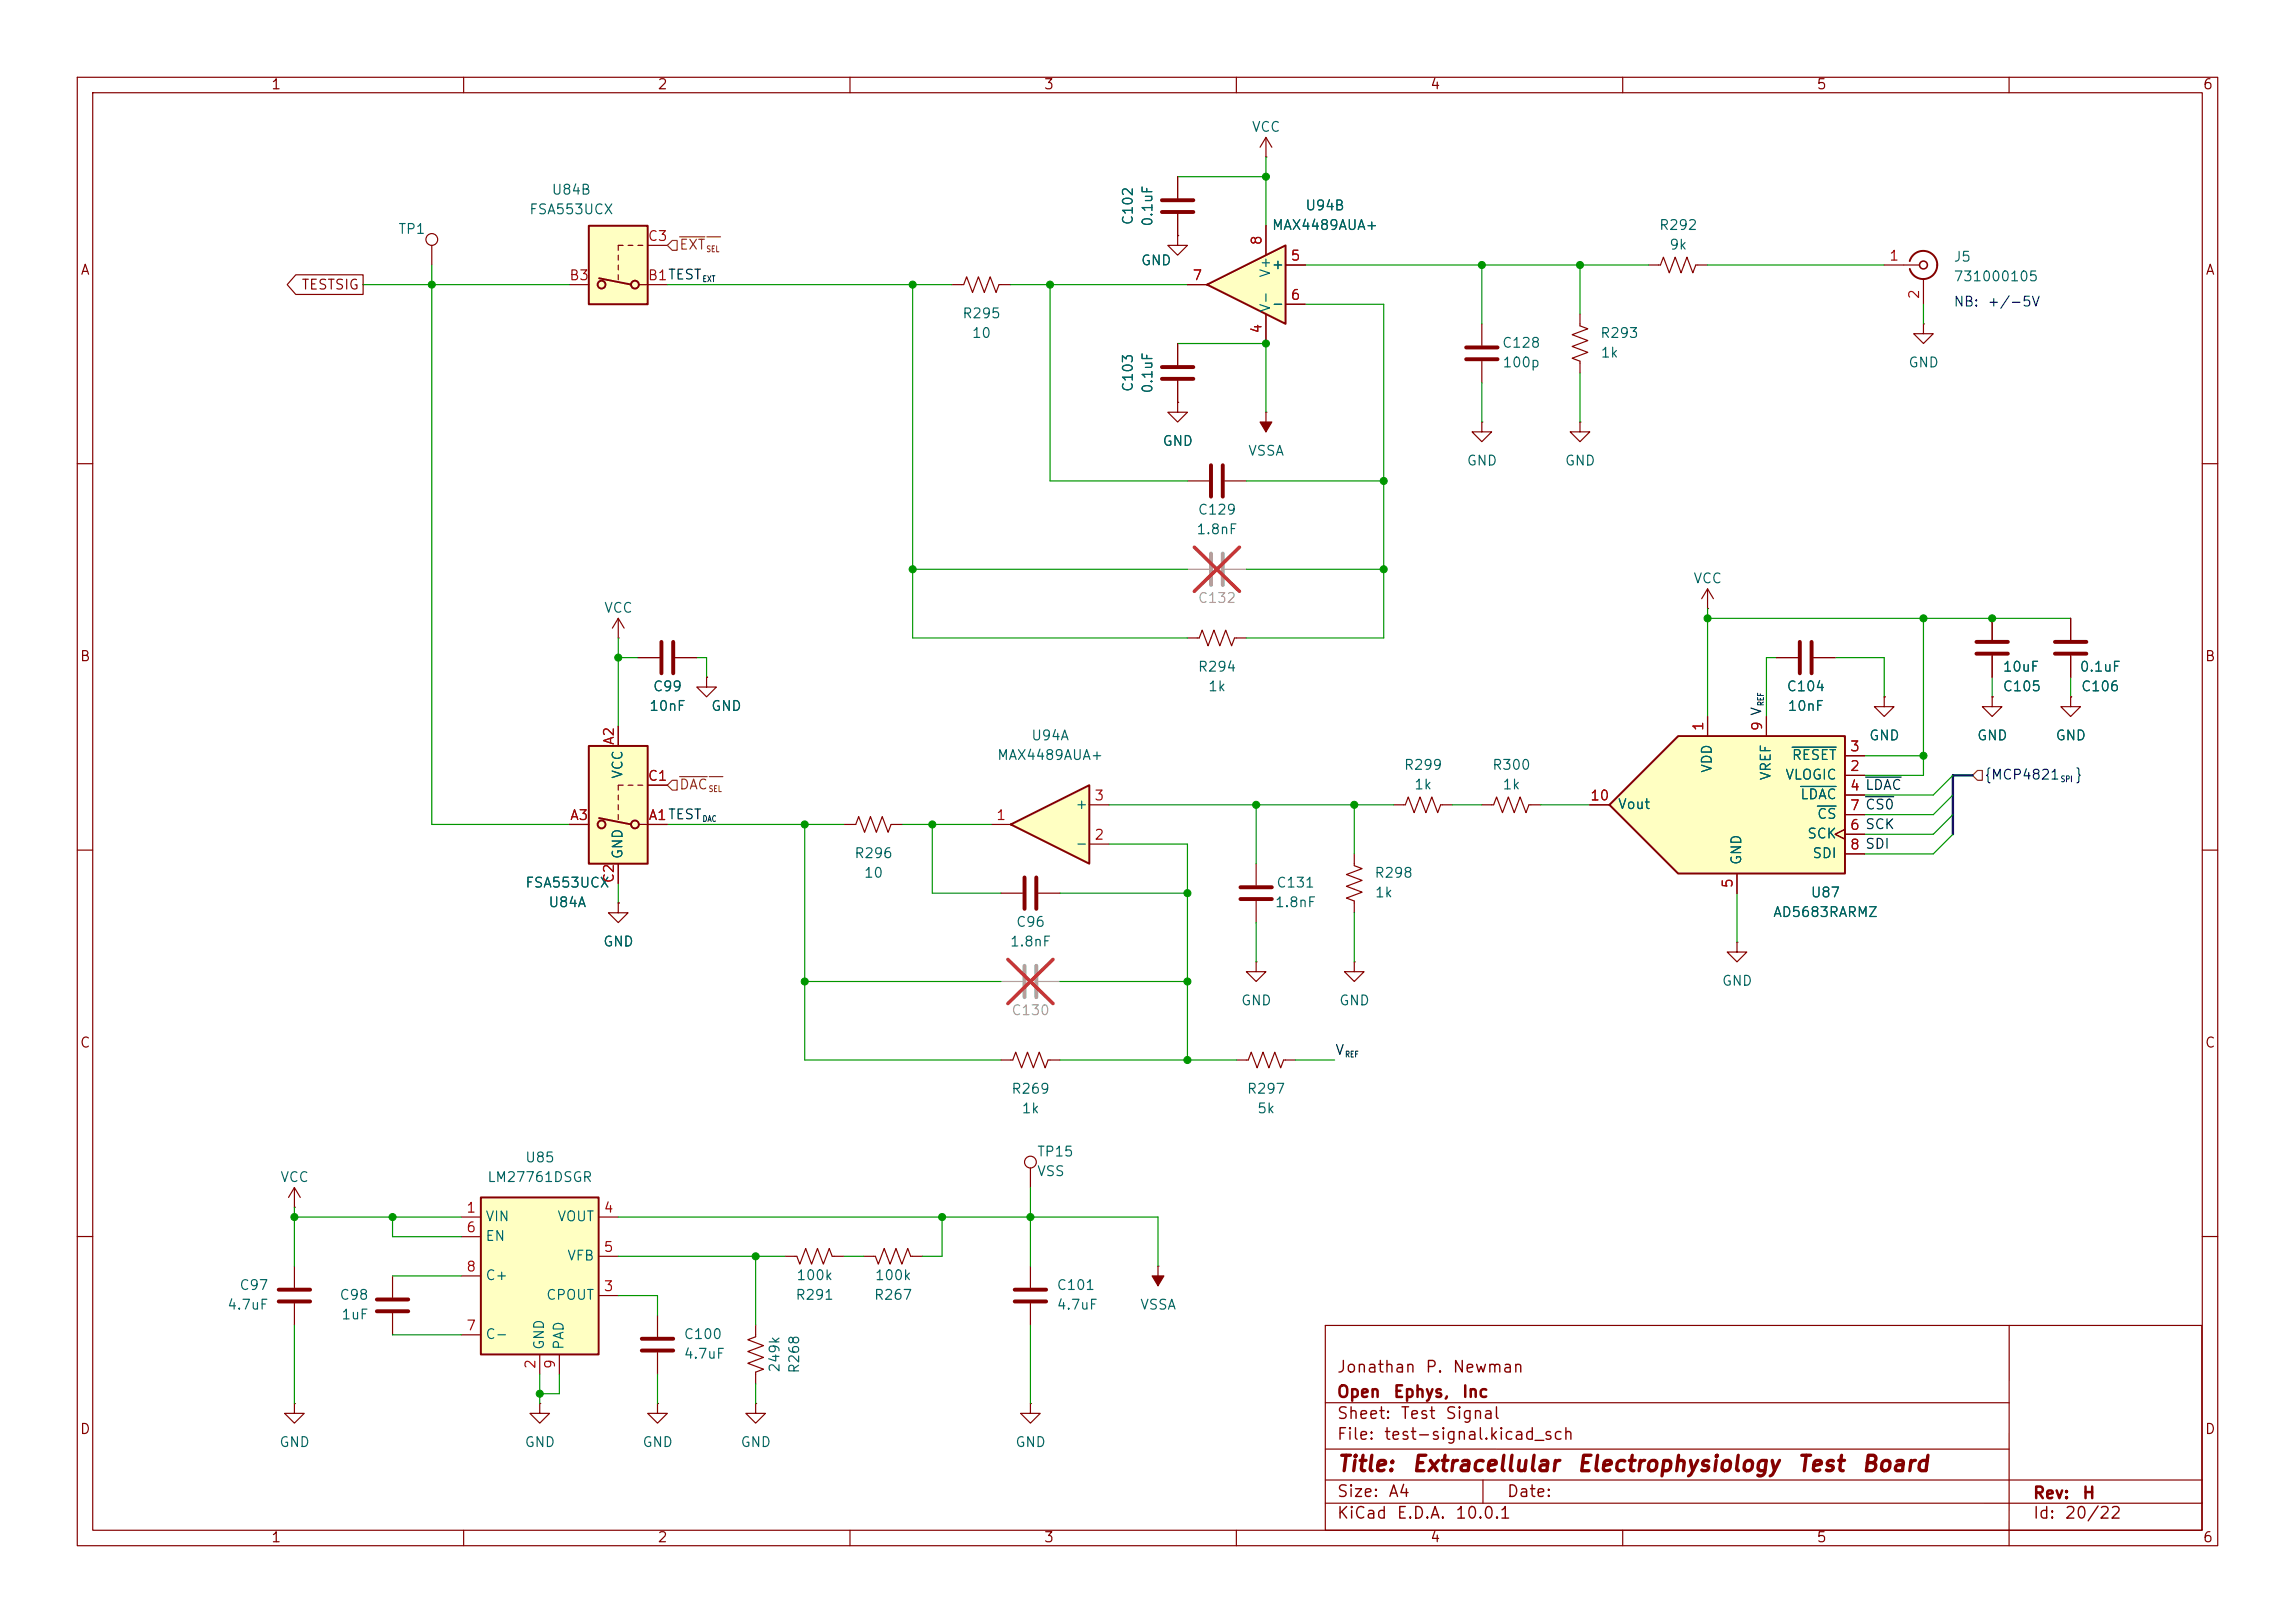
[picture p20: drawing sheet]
<svg xmlns="http://www.w3.org/2000/svg" width="297mm" height="210mm" viewBox="0 0 297 210" stroke-linecap="round" stroke-linejoin="round" font-family="sans-serif">
<defs><g id="words">
<g font-size="2" fill="#840000">
<text x="172.9" y="190.9">Title:</text>
<text x="182.6" y="190.9">Extracellular</text>
<text x="203.9" y="190.9">Electrophysiology</text>
<text x="232.5" y="190.9">Test</text>
<text x="240.8" y="190.9">Board</text>
</g>
<g font-size="1.5" fill="#840000">
<text x="172.9" y="178">Jonathan</text>
<text x="184.4" y="178">P.</text>
<text x="187.9" y="178">Newman</text>
<text x="172.9" y="184">Sheet:</text>
<text x="172.9" y="181.2">Open</text>
<text x="180.2" y="181.2">Ephys,</text>
<text x="181.1" y="184">Test</text>
<text x="186.9" y="184">Signal</text>
<text x="189.1" y="181.2">Inc</text>
<text x="172.9" y="186.7">File:</text>
<text x="179" y="186.7">test-signal.kicad_sch</text>
<text x="172.9" y="196.9">KiCad</text>
<text x="172.9" y="194.1">Size:</text>
<text x="179.6" y="194.1">A4</text>
<text x="180.6" y="196.9">E.D.A.</text>
<text x="188.2" y="196.9">10.0.1</text>
<text x="194.9" y="194.1">Date:</text>
<text x="263" y="194.3">Rev:</text>
<text x="263" y="196.9">Id:</text>
<text x="267.1" y="196.9">20/22</text>
<text x="269.4" y="194.3">H</text>
</g>
<g font-size="1.3" fill="#840000">
<text x="35" y="11.9">1</text>
<text x="85" y="11.9">2</text>
<text x="135" y="11.9">3</text>
<text x="185" y="11.9">4</text>
<text x="235" y="11.9">5</text>
<text x="285" y="11.9">6</text>
<text x="10.3" y="35.9">A</text>
<text x="285.3" y="35.9">A</text>
<text x="38.9" y="37.8">TESTSIG</text>
<text x="10.3" y="85.9">B</text>
<text x="285.3" y="85.9">B</text>
<text x="10.3" y="135.9">C</text>
<text x="285.3" y="135.9">C</text>
<text x="10.3" y="185.9">D</text>
<text x="285.3" y="185.9">D</text>
<text x="35" y="199.9">1</text>
<text x="85" y="199.9">2</text>
<text x="135" y="199.9">3</text>
<text x="185" y="199.9">4</text>
<text x="235" y="199.9">5</text>
<text x="285" y="199.9">6</text>
</g>
<g font-size="1.3" fill="#006464">
<text x="161.9" y="17.4">VCC</text>
<text x="68.4" y="28">FSA553UCX</text>
<text x="71.3" y="25.5">U84B</text>
<text x="146.9" y="29.2" transform="rotate(-90 146.9 29.2)">C102</text>
<text x="149.5" y="29.4" transform="rotate(-90 149.5 29.4)">0.1uF</text>
<text x="168.8" y="27.5">U94B</text>
<text x="51.5" y="30.6">TP1</text>
<text x="147.6" y="34.6">GND</text>
<text x="164.5" y="35.2">+</text>
<text x="164.5" y="30.1">MAX4489AUA+</text>
<text x="214.6" y="30.1">R292</text>
<text x="215.9" y="32.6">9k</text>
<text x="252.7" y="34.2">J5</text>
<text x="124.4" y="41.5">R295</text>
<text x="164.5" y="40.2">-</text>
<text x="164.7" y="40.5" transform="rotate(-90 164.7 40.5)">V-</text>
<text x="164.7" y="36" transform="rotate(-90 164.7 36)">V+</text>
<text x="252.7" y="36.7">731000105</text>
<text x="125.7" y="44">10</text>
<text x="194.3" y="45.3">C128</text>
<text x="194.4" y="47.9">100p</text>
<text x="207" y="44">R293</text>
<text x="207.1" y="46.6">1k</text>
<text x="246.9" y="47.9">GND</text>
<text x="146.9" y="50.8" transform="rotate(-90 146.9 50.8)">C103</text>
<text x="149.5" y="51" transform="rotate(-90 149.5 51)">0.1uF</text>
<text x="150.4" y="58">GND</text>
<text x="161.4" y="59.3">VSSA</text>
<text x="189.7" y="60.6">GND</text>
<text x="202.4" y="60.6">GND</text>
<text x="154.7" y="69.4">1.8nF</text>
<text x="154.9" y="66.9">C129</text>
<text x="219.1" y="75.8">VCC</text>
<text x="78.1" y="79.6">VCC</text>
<text x="84.4" y="89.8">C99</text>
<text x="154.9" y="87.2">R294</text>
<text x="156.3" y="89.8">1k</text>
<text x="231.1" y="89.8">C104</text>
<text x="259.1" y="89.8">C105</text>
<text x="259.1" y="87.2">10uF</text>
<text x="269" y="87.2">0.1uF</text>
<text x="269.2" y="89.8">C106</text>
<text x="83.9" y="92.3">10nF</text>
<text x="91.9" y="92.3">GND</text>
<text x="231.3" y="92.3">10nF</text>
<text x="80.9" y="100.9" transform="rotate(-90 80.9 100.9)">VCC</text>
<text x="129" y="98.7">MAX4489AUA+</text>
<text x="133.4" y="96.1">U94A</text>
<text x="181.6" y="99.9">R299</text>
<text x="193" y="99.9">R300</text>
<text x="221.8" y="100.1" transform="rotate(-90 221.8 100.1)">VDD</text>
<text x="229.5" y="101.1" transform="rotate(-90 229.5 101.1)">VREF</text>
<text x="230.9" y="101.2">VLOGIC</text>
<text x="231.8" y="98.7">RESET</text>
<text x="241.8" y="96.1">GND</text>
<text x="255.8" y="96.1">GND</text>
<text x="265.9" y="96.1">GND</text>
<text x="139.1" y="105">+</text>
<text x="182.9" y="102.5">1k</text>
<text x="194.4" y="102.5">1k</text>
<text x="209.3" y="105">Vout</text>
<text x="232.9" y="103.7">LDAC</text>
<text x="235.1" y="106.3">CS</text>
<text x="80.9" y="111.3" transform="rotate(-90 80.9 111.3)">GND</text>
<text x="110.5" y="111.4">R296</text>
<text x="111.7" y="113.9">10</text>
<text x="139.1" y="110.1">-</text>
<text x="177.8" y="113.9">R298</text>
<text x="225.7" y="112" transform="rotate(-90 225.7 112)">GND</text>
<text x="233.8" y="108.8">SCK</text>
<text x="234.5" y="111.4">SDI</text>
<text x="67.9" y="115.2">FSA553UCX</text>
<text x="70.9" y="117.7">U84A</text>
<text x="164.9" y="117.7">1.8nF</text>
<text x="165.1" y="115.2">C131</text>
<text x="177.8" y="116.4">1k</text>
<text x="229.4" y="119">AD5683RARMZ</text>
<text x="234.2" y="116.4">U87</text>
<text x="78" y="122.8">GND</text>
<text x="130.6" y="122.8">1.8nF</text>
<text x="131.4" y="120.2">C96</text>
<text x="160.5" y="130.4">GND</text>
<text x="173.2" y="130.4">GND</text>
<text x="222.8" y="127.9">GND</text>
<text x="130.8" y="141.8">R269</text>
<text x="161.3" y="141.8">R297</text>
<text x="132.1" y="144.4">1k</text>
<text x="134.1" y="150">TP15</text>
<text x="162.6" y="144.4">5k</text>
<text x="36.2" y="153.3">VCC</text>
<text x="63" y="153.3">LM27761DSGR</text>
<text x="67.9" y="150.7">U85</text>
<text x="134.1" y="152.5">VSS</text>
<text x="62.7" y="158.3">VIN</text>
<text x="62.7" y="160.9">EN</text>
<text x="72" y="158.3">VOUT</text>
<text x="30.9" y="167.2">C97</text>
<text x="62.7" y="166">C+</text>
<text x="73.3" y="163.4">VFB</text>
<text x="103" y="166">100k</text>
<text x="113.1" y="166">100k</text>
<text x="136.7" y="167.2">C101</text>
<text x="29.3" y="169.8">4.7uF</text>
<text x="43.9" y="168.5">C98</text>
<text x="44.1" y="171">1uF</text>
<text x="62.7" y="173.6">C-</text>
<text x="70.6" y="168.5">CPOUT</text>
<text x="88.4" y="173.6">C100</text>
<text x="102.9" y="168.5">R291</text>
<text x="113" y="168.5">R267</text>
<text x="136.7" y="169.8">4.7uF</text>
<text x="147.5" y="169.8">VSSA</text>
<text x="70.7" y="174.8" transform="rotate(-90 70.7 174.8)">GND</text>
<text x="73.3" y="174.8" transform="rotate(-90 73.3 174.8)">PAD</text>
<text x="88.4" y="176.1">4.7uF</text>
<text x="101.2" y="177.7" transform="rotate(-90 101.2 177.7)">249k</text>
<text x="103.7" y="177.8" transform="rotate(-90 103.7 177.8)">R268</text>
<text x="36.1" y="187.6">GND</text>
<text x="67.8" y="187.6">GND</text>
<text x="83.1" y="187.6">GND</text>
<text x="95.8" y="187.6">GND</text>
<text x="131.3" y="187.6">GND</text>
</g>
<g font-size="1.3" fill="#a90000">
<text x="83.7" y="31.5">C3</text>
<text x="163.6" y="31.8" transform="rotate(-90 163.6 31.8)">8</text>
<text x="166.9" y="34">5</text>
<text x="244.4" y="34">1</text>
<text x="73.6" y="36.6">B3</text>
<text x="83.7" y="36.6">B1TEST</text>
<text x="154.2" y="36.6">7</text>
<text x="166.9" y="39.1">6</text>
<text x="248.7" y="38.8" transform="rotate(-90 248.7 38.8)">2</text>
<text x="163.6" y="43.3" transform="rotate(-90 163.6 43.3)">4</text>
<text x="220.7" y="94.7" transform="rotate(-90 220.7 94.7)">1</text>
<text x="228.3" y="94.7" transform="rotate(-90 228.3 94.7)">9 V</text>
<text x="228.3" y="94.7" transform="rotate(-90 228.3 94.7)">9</text>
<text x="79.8" y="96.5" transform="rotate(-90 79.8 96.5)">A2</text>
<text x="83.7" y="101.3">C1</text>
<text x="239.3" y="100.1">2</text>
<text x="239.3" y="97.5">3</text>
<text x="73.7" y="106.4">A3</text>
<text x="83.8" y="106.4">A1TEST</text>
<text x="83.8" y="106.4">A1</text>
<text x="128.8" y="106.4">1</text>
<text x="141.5" y="103.9">3</text>
<text x="205.7" y="103.9">10</text>
<text x="239.3" y="102.6">4 LDAC</text>
<text x="239.3" y="107.7">6 SCK</text>
<text x="239.3" y="105.2">7 CS0</text>
<text x="239.3" y="102.6">4</text>
<text x="239.3" y="107.7">6</text>
<text x="239.3" y="105.2">7</text>
<text x="141.5" y="109">2</text>
<text x="239.3" y="110.2">8 SDI</text>
<text x="239.3" y="110.2">8</text>
<text x="79.8" y="114.4" transform="rotate(-90 79.8 114.4)">C2</text>
<text x="224.5" y="115" transform="rotate(-90 224.5 115)">5</text>
<text x="60.3" y="157.2">1</text>
<text x="60.3" y="159.8">6</text>
<text x="78" y="157.2">4</text>
<text x="60.3" y="164.8">8</text>
<text x="78" y="167.4">3</text>
<text x="78" y="162.3">5</text>
<text x="60.3" y="172.5">7</text>
<text x="69.6" y="177.2" transform="rotate(-90 69.6 177.2)">2</text>
<text x="72.1" y="177.2" transform="rotate(-90 72.1 177.2)">9</text>
</g>
<g font-size="1.3" fill="#725600">
<text x="87.8" y="32.6">EXT</text>
<text x="87.8" y="102.5">DAC</text>
</g>
<g font-size="1.3" fill="#0000c2">
<text x="252.7" y="40">NB:</text>
<text x="257.1" y="40">+/-5V</text>
</g>
<g font-size="1.3" fill="#989898">
<text x="154.9" y="78.3">C132</text>
<text x="130.8" y="131.7">C130</text>
</g>
<g font-size="1.3" fill="#000084">
<text x="256.7" y="101.2">{MCP4821</text>
<text x="268.5" y="101.2">}</text>
</g>
<text font-size="1.3" fill="#0f0f0f" x="172.7" y="136.8">V</text>
<g font-size=".8" fill="#725600">
<text x="91.3" y="32.8">SEL</text>
<text x="91.7" y="102.7">SEL</text>
</g>
<g font-size=".8" fill="#0f0f0f">
<text x="90.9" y="36.7">EXT</text>
<text x="228.4" y="91.4" transform="rotate(-90 228.4 91.4)">REF</text>
<text x="90.9" y="106.5">DAC</text>
<text x="174" y="137">REF</text>
</g>
<text font-size=".8" fill="#000084" x="266.6" y="101.4">SPI</text>
</g></defs>
<g fill="none" stroke="#840000" stroke-width=".15">
<path d="M10 10h277v190h-277zM12 12h273v186h-273zM60 10v2M110 10v2M160 10v2M210 10v2M260 10v2M10 60h2M285 60h2M268 90.2v1.2h1.2l-1.2 1.3-1.3-1.3h1.3M268 90.2h.1M10 110h2"/>
<path d="M285 110h2M10 160h2M133.3 163.8v2.8M133.3 168.7v2.8M171.5 171.5h113.4v26.5h-113.4zM260 171.5v28.5M285 160h2M60 198v2M110 198v2M160 198v2M171.5 194.5h113.5M171.5 191.5h113.5"/>
<path d="M171.5 187.5h88.5M171.5 181.5h88.5M191.9 191.5v3M210 198v2"/>
</g>
<path d="M131.3 166.9h4.1M131.3 168.4h4.1" fill="none" stroke="#840000" stroke-width=".51"/>
<path d="M208.3 104.1l8.9-8.8h21.6v17.7h-21.6z" fill="#ffffc2"/>
<path d="M208.3 104.1l8.9-8.8h21.6v17.7h-21.6z" fill="none" stroke="#840000" stroke-width=".25"/>
<g fill="none" stroke="#840000" stroke-width=".15">
<path d="M221 92.7v2.6M228.6 92.7v2.6M238.8 97.8h2.5M243.8 90.2v1.2h1.3l-1.3 1.3-1.2-1.3h1.2M243.8 90.2h.1M205.7 104.1h2.6M224.8 113v2.6M238.8 107.3l-1.3 .7 1.3 .6M238.8 100.3h2.5M238.8 102.9h2.5M238.8 108h2.5M238.8 105.4h2.5"/>
<path d="M238.8 110.5h2.5M38.1 163.8v2.8M38.1 168.7v2.8M149.9 163.8h.1M149.9 163.8v2.6M38.1 181.6v1.3h-1.3l1.3 1.3 1.3-1.3h-1.3M38.1 181.6h.1"/>
</g>
<path d="M231.9 96.7h5.7M233 101.8h4.6M235.2 104.3h2.4" fill="none" stroke="#006464" stroke-width=".15"/>
<path d="M36.1 166.9h4M36.1 168.4h4" fill="none" stroke="#840000" stroke-width=".51"/>
<path d="M149.1 165.1h1.5l-.7 1.3z" fill="#840000" stroke="#840000" stroke-width=".15"/>
<path d="M76.2 96.5h7.6v15.3h-7.6z" fill="#ffffc2"/>
<g fill="none" stroke="#840000" stroke-width=".25">
<path d="M76.2 96.5h7.6v15.3h-7.6zM77.5 105.9l4.2 .8"/>
<circle cx="77.9" cy="106.7" r=".51"/>
<circle cx="82.2" cy="106.7" r=".51"/>
</g>
<g fill="none" stroke="#840000" stroke-width=".15">
<path d="M80 94v2.5M73.7 106.7h2.5M80 102.9v.6M80 104.1v.7M80 105.4v.6M80 111.8v2.5M80.6 101.6h-.6v.6M81.3 101.6h.6M82.5 101.6h.7M82.6 106.7h3.8M83.8 101.6h2.6M175.3 110.5v1.5l1 .4-2.1 .8 2.1 .7-2.1 .8 2.1 .7-2.1 .8 1.1 .4v1.5"/>
<path d="M224.8 121.9v1.3h-1.3l1.3 1.3 1.3-1.3h-1.3M224.8 121.9h.1M69.8 181.6v1.3h-1.2l1.2 1.3 1.3-1.3h-1.3M69.8 181.6h.1"/>
</g>
<path d="M62.2 154.9h15.3v20.4h-15.3z" fill="#ffffc2"/>
<path d="M62.2 154.9h15.3v20.4h-15.3z" fill="none" stroke="#840000" stroke-width=".25"/>
<path d="M175.3 124.5v1.2h-1.3l1.3 1.3 1.2-1.3h-1.2M175.3 124.5h.1M59.7 157.5h2.5M77.5 157.5h2.5M59.7 160h2.5M59.7 172.7h2.5M59.7 165.1h2.5M69.8 175.3v2.5M72.4 175.3v2.5M77.5 167.6h2.5M77.5 162.6h2.5M111.8 162.6h1.5l.4 1 .7-2.1 .8 2.1 .8-2.1 .7 2.1 .8-2.1 .4 1.1h1.5" fill="none" stroke="#840000" stroke-width=".15"/>
<path d="M132.6 125v4M134.1 125v4" fill="none" stroke="#a1a1a1" stroke-width=".51"/>
<path d="M129.5 127h2.8M134.4 127h2.8" fill="none" stroke="#a1a1a1" stroke-width=".15"/>
<path d="M130.4 124.1l5.9 5.8M136.3 124.1l-5.9 5.8" fill="none" stroke="#e12e31" stroke-width=".46"/>
<path d="M130.8 106.7l10.2-5.1v10.2z" fill="#ffffc2"/>
<path d="M130.8 106.7l10.2-5.1v10.2z" fill="none" stroke="#840000" stroke-width=".25"/>
<g fill="none" stroke="#840000" stroke-width=".15">
<path d="M123.2 36.8h1.5l.4-1 .8 2 .7-2 .8 2 .7-2 .8 2 .4-1h1.5M268 80v2.8M268 84.8v2.8M80 116.8v1.3h-1.3l1.3 1.3 1.3-1.3h-1.3M80 116.8h.1M109.2 106.7h1.5l.4-1 .8 2 .7-2 .8 2 .8-2 .7 2 .4-1h1.5M128.3 106.7h2.5M129.5 115.6h2.8M134.4 115.6h2.8M141 109.2h2.5M141 104.1h2.5M162.6 111.8v2.8"/>
<path d="M162.6 116.6v2.8M160 137.2h1.5l.4-1.1 .8 2.1 .7-2.1 .8 2.1 .8-2.1 .7 2.1 .4-1h1.5M162.6 124.5v1.2h-1.3l1.3 1.3 1.2-1.3h-1.2M162.6 124.5h.1M38.1 156.2h.1M38.1 153.7l-.8 1.2M38.1 153.7l.8 1.2M38.1 153.7v2.5M133.3 151.1v2.6M50.8 165.1v2.8M50.8 169.9v2.8M85.1 170.2v2.8"/>
<path d="M85.1 175v2.8M97.8 171.5v1.5l-1 .4 2 .7-2 .8 2 .7-2 .8 2 .8-1 .3v1.6M101.6 162.6h1.5l.4 1 .8-2.1 .7 2.1 .8-2.1 .8 2.1 .7-2.1 .4 1.1h1.5M85.1 181.6v1.3h-1.3l1.3 1.3 1.3-1.3h-1.3M85.1 181.6h.1M97.8 181.6v1.3h-1.3l1.3 1.3 1.3-1.3h-1.3M97.8 181.6h.1"/>
<circle cx="133.3" cy="150.4" r=".76"/>
</g>
<path d="M265.9 83.1h4.1M265.9 84.6h4.1M132.6 113.5v4.1M134.1 113.5v4.1M160.5 114.8h4.1M160.5 116.3h4.1M48.8 169.7h4M48.8 168.1h4M83.1 173.2h4M83.1 174.8h4" fill="none" stroke="#840000" stroke-width=".51"/>
<path d="M76.2 29.2h7.6v10.2h-7.6z" fill="#ffffc2"/>
<g fill="none" stroke="#840000" stroke-width=".25">
<path d="M76.2 29.2h7.6v10.2h-7.6zM77.5 36l4.2 .8"/>
<circle cx="77.9" cy="36.8" r=".51"/>
<circle cx="82.2" cy="36.8" r=".51"/>
</g>
<g fill="none" stroke="#840000" stroke-width=".15">
<path d="M55.9 31.8v2.5M73.7 36.8h2.5M80 33v.7M80 34.3v.6M80 35.6v.6M80.6 31.8h-.6v.6M81.3 31.8h.6M82.5 31.8h.7M82.6 36.8h3.8M83.8 31.8h2.6M152.4 30.5v1.3h-1.3l1.3 1.2 1.3-1.2h-1.3M152.4 30.5h.1"/>
<path d="M152.4 22.9v2.8M152.4 27.7v2.8M163.8 29.2v3.8M163.8 53.3h.1M163.8 40.6v3.9M163.8 53.3v2.6M191.8 54.6v1.3h-1.3l1.3 1.3 1.2-1.3h-1.2M191.8 54.6h.1M191.8 41.9v2.8M191.8 46.7v2.8M204.5 54.6v1.3h-1.3l1.3 1.3 1.2-1.3h-1.2M204.5 54.6h.1"/>
<path d="M204.5 40.6v1.6l1 .3-2 .8 2 .8-2 .7 2 .8-2 .8 1 .3v1.6M153.7 62.2h2.8M158.5 62.2h2.8M153.7 82.6h1.5l.4-1.1 .7 2.1 .8-2.1 .8 2.1 .7-2.1 .8 2.1 .4-1h1.5M180.3 104.1h1.6l.3-1 .8 2.1 .8-2.1 .7 2.1 .8-2.1 .8 2.1 .3-1.1h1.6M191.8 104.1h1.5l.4-1 .7 2.1 .8-2.1 .8 2.1 .7-2.1 .8 2.1 .4-1.1h1.5M129.5 137.2h1.6l.3-1.1 .8 2.1 .8-2.1 .7 2.1 .8-2.1 .8 2.1 .3-1h1.6"/>
<circle cx="55.9" cy="31" r=".76"/>
</g>
<path d="M156.7 71.6v4.1M158.2 71.6v4.1" fill="none" stroke="#a1a1a1" stroke-width=".51"/>
<path d="M153.7 73.7h2.8M158.5 73.7h2.8" fill="none" stroke="#a1a1a1" stroke-width=".15"/>
<path d="M154.6 70.8l5.8 5.7M160.4 70.8l-5.8 5.7" fill="none" stroke="#e12e31" stroke-width=".46"/>
<path d="M163.1 54.6h1.5l-.8 1.3z" fill="#840000" stroke="#840000" stroke-width=".15"/>
<path d="M150.4 25.9h4M150.4 27.4h4M189.7 45h4.1M189.7 46.5h4.1M156.7 60.2v4.1M158.2 60.2v4.1" fill="none" stroke="#840000" stroke-width=".51"/>
<path d="M156.2 36.8l10.2-5v10.1z" fill="#ffffc2"/>
<path d="M156.2 36.8l10.2-5v10.1zM247.1 33.8a1.81 1.81 0 0 1 2.8-1 1.81 1.81 0 0 1 0 2.9 1.81 1.81 0 0 1-2.7-.9" fill="none" stroke="#840000" stroke-width=".25"/>
<g fill="none" stroke="#840000" stroke-width=".15">
<path d="M163.8 17.8l-.7 1.3M163.8 17.8l.8 1.3M163.8 17.8v2.5M38.3 35.6h8.7v2.5h-8.7l-1.1-1.3zM152.4 30.5h.1M152.4 22.9v2.8M152.4 27.7v2.8M153.7 36.8h2.5M163.8 20.3h.1M163.8 29.2v3.8M166.4 34.3h2.5M166.4 39.4h2.5"/>
<path d="M213.4 34.3h1.5l.4-1 .7 2 .8-2 .8 2 .7-2 .8 2 .4-1h1.5M243.8 34.3h4.6M248.9 36.1v3.3M152.4 52.1v1.2h-1.3l1.3 1.3 1.3-1.3h-1.3M152.4 52.1h.1M152.4 44.5v2.7M152.4 49.3v2.8M163.8 40.6v3.9M248.9 41.9v1.3h-1.3l1.3 1.3 1.3-1.3h-1.3M248.9 41.9h.1M221 78.7h.1M221 76.2l-.8 1.3"/>
<path d="M221 76.2l.7 1.3M221 76.2v2.5M80 82.6h.1M80 80l.8 1.3M80 80l-.8 1.3M80 80v2.6M80 94v2.5M82.5 85.1h2.8M87.4 85.1h2.8M91.4 87.6v1.3h-1.2l1.2 1.3 1.3-1.3h-1.3M91.4 87.6h.1M221 92.7v2.6"/>
<path d="M228.6 92.7v2.6M229.9 85.1h2.8M234.7 85.1h2.8M238.8 97.8h2.5M243.8 90.2h.1M257.8 90.2v1.2h1.3l-1.3 1.3-1.3-1.3h1.3M257.8 90.2h.1M257.8 80v2.8M257.8 84.8v2.8M268 90.2h.1M268 80v2.8M268 84.8v2.8"/>
<path d="M73.7 106.7h2.5M80 116.8h.1M80 111.8v2.5M83.8 106.7h2.6M83.8 101.6h2.6M205.7 104.1h2.6M224.8 113v2.6M238.8 107.3l-1.3 .7 1.3 .6M238.8 100.3h2.5M238.8 102.9h2.5M238.8 108h2.5M238.8 105.4h2.5"/>
<path d="M238.8 110.5h2.5M133.3 181.6v1.3h-1.2l1.2 1.3 1.3-1.3h-1.3M133.3 181.6h.1"/>
</g>
<path d="M150.4 47.5h4M150.4 49h4M85.6 83.1v4M87.1 83.1v4M232.9 83.1v4M234.4 83.1v4M255.8 83.1h4M255.8 84.6h4" fill="none" stroke="#840000" stroke-width=".51"/>
<circle cx="248.9" cy="34.3" r=".51" fill="none" stroke="#840000" stroke-width=".2"/>
<path d="M87 31.1h.6v1.3h-.6l-.6-.6zM87.9 30.6h3.3M91.5 30.6h1.7M255.9 99.7h.6v1.3h-.6l-.6-.7zM87 101h.6v1.2h-.6l-.6-.6zM87.9 100.5h3.6M91.8 100.5h1.7" fill="none" stroke="#725600" stroke-width=".15"/>
<path d="M241.4 103.1h3.7M241.4 100.6h4.6" fill="none" stroke="#0f0f0f" stroke-width=".15"/>
<path d="M255.3 100.3h-2.6v7.7" fill="none" stroke="#000084" stroke-width=".3"/>
<g fill="none" stroke="#009600" stroke-width=".15">
<path d="M47 36.8h26.7M55.9 34.3v72.4h17.8M86.4 36.8h36.8M118.1 36.8v45.8h35.6M130.8 36.8h22.9M135.9 36.8v25.4h17.8M152.4 22.9h11.4M163.8 20.3v8.9M168.9 39.4h10.2v43.2h-17.8M168.9 34.3h44.5M191.8 34.3v7.6M204.5 34.3v6.3"/>
<path d="M221 34.3h22.8M248.9 39.4v2.5M152.4 44.5h11.4v8.8M191.8 49.5v5.1M204.5 48.3v6.3M118.1 73.7h35.6M161.3 73.7h17.8M161.3 62.2h17.8M221 78.7v14M80 85.1h2.5M80 82.6v11.4M90.2 85.1h1.2v2.5"/>
<path d="M221 80h47M229.9 85.1h-1.3v7.6M237.5 85.1h6.3v5.1M241.3 97.8h7.6M248.9 80v20.3h-7.6M257.8 87.6v2.6M268 87.6v2.6M80 114.3v2.5M86.4 106.7h22.8M104.1 106.7v30.5h25.4M116.8 106.7h11.5M120.6 106.7v8.9h8.9"/>
<path d="M137.2 115.6h16.5M143.5 104.1h36.8M143.5 109.2h10.2v28M162.6 104.1v7.7M162.6 119.4v5.1M175.3 104.1v6.4M175.3 118.1v6.4M188 104.1h3.8M199.4 104.1h6.3M224.8 115.6v6.3M252.7 105.4l-2.5 2.6h-8.9M252.7 108l-2.5 2.5h-8.9"/>
<path d="M252.7 100.3l-2.5 2.6h-8.9M252.7 102.9l-2.5 2.5h-8.9M104.1 127h25.4M137.2 127h16.5M137.2 137.2h22.8M167.6 137.2h5.1M38.1 157.5h21.6M38.1 156.2v7.6M50.8 157.5v2.5h8.9M80 157.5h69.9v6.3M121.9 157.5v5.1h-2.5M133.3 153.7v10.1"/>
<path d="M38.1 171.5v10.1M50.8 165.1h8.9M50.8 172.7h8.9M69.8 177.8v3.8M72.4 177.8v2.5h-2.6M80 167.6h5.1v2.6M80 162.6h21.6M85.1 177.8v3.8M97.8 162.6v8.9M97.8 179.1v2.5M109.2 162.6h2.6M133.3 171.5v10.1"/>
</g>
<path d="M231.9 96.7h5.7M233 101.8h4.6M235.2 104.3h2.4" fill="none" stroke="#006464" stroke-width=".15"/>
<g fill="#009600" stroke="#009600" stroke-width=".13">
<circle cx="38.1" cy="157.5" r=".46"/>
<circle cx="69.8" cy="180.3" r=".46"/>
<circle cx="50.8" cy="157.5" r=".46"/>
<circle cx="97.8" cy="162.6" r=".46"/>
<circle cx="135.9" cy="36.8" r=".46"/>
<circle cx="118.1" cy="36.8" r=".46"/>
<circle cx="55.9" cy="36.8" r=".46"/>
<circle cx="163.8" cy="22.9" r=".46"/>
<circle cx="118.1" cy="73.7" r=".46"/>
<circle cx="80" cy="85.1" r=".46"/>
<circle cx="133.3" cy="157.5" r=".46"/>
<circle cx="153.7" cy="137.2" r=".46"/>
<circle cx="121.9" cy="157.5" r=".46"/>
<circle cx="162.6" cy="104.1" r=".46"/>
<circle cx="175.3" cy="104.1" r=".46"/>
<circle cx="179.1" cy="73.7" r=".46"/>
<circle cx="179.1" cy="62.2" r=".46"/>
<circle cx="163.8" cy="44.5" r=".46"/>
<circle cx="191.8" cy="34.3" r=".46"/>
<circle cx="204.5" cy="34.3" r=".46"/>
<circle cx="104.1" cy="127" r=".46"/>
<circle cx="153.7" cy="115.6" r=".46"/>
<circle cx="153.7" cy="127" r=".46"/>
<circle cx="120.6" cy="106.7" r=".46"/>
<circle cx="104.1" cy="106.7" r=".46"/>
<circle cx="248.9" cy="97.8" r=".46"/>
<circle cx="257.8" cy="80" r=".46"/>
<circle cx="248.9" cy="80" r=".46"/>
<circle cx="221" cy="80" r=".46"/>
</g>
<use href="#words"/>
</svg>
